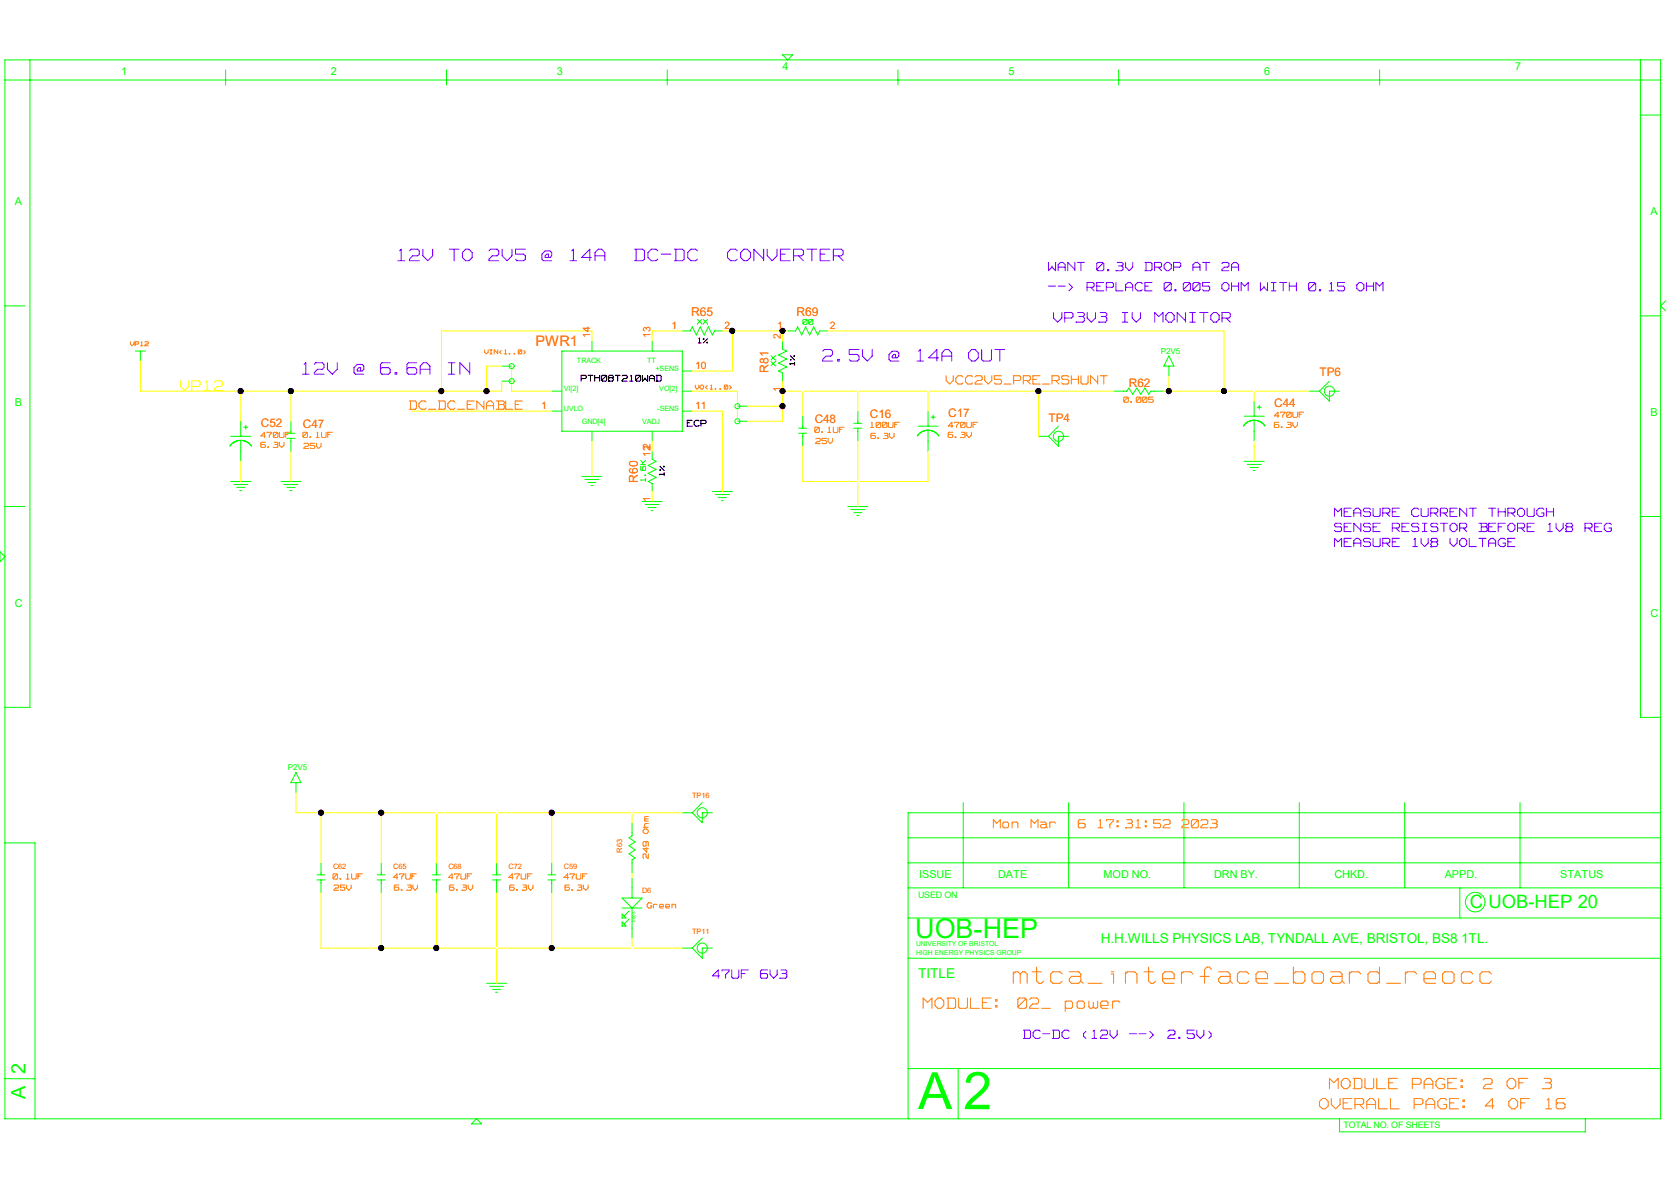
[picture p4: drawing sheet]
<svg xmlns="http://www.w3.org/2000/svg" width="420mm" height="297mm" viewBox="0 0 420 297" stroke-linecap="round" stroke-linejoin="round" font-family="sans-serif">
<defs><g id="words">
<text font-size="13" fill="#0f0" x="241.1" y="277.5">2</text>
<text font-size="12.8" fill="#0f0" x="229.8" y="277.5">A</text>
<text font-size="7.7" fill="#fff" x="253.6" y="246.8">mtca_interface_board_reocc</text>
<text font-size="6.7" fill="#0f0" x="229" y="234.7">UOB-HEP</text>
<g font-size="5.4" fill="#fff">
<text x="99.6" y="65.8">12V TO 2V5 @ 14A</text>
<text x="159" y="65.8">DC-DC</text>
<text x="182.1" y="65.8">CONVERTER</text>
<text x="75.7" y="94.2">12V @ 6.6A IN</text>
<text x="205.9" y="90.9">2.5V @ 14A OUT</text>
</g>
<g font-size="5" fill="#0f0">
<text x="6.4" y="268.6" transform="rotate(-90 6.4 268.6)">2</text>
<text x="6.4" y="274.9" transform="rotate(-90 6.4 274.9)">A</text>
</g>
<g font-size="4.9" fill="#fff">
<text x="231.1" y="252.8">MODULE: 02_ power</text>
<text x="332.7" y="272.9">MODULE PAGE: 2 OF 3</text>
<text x="330.2" y="278">OVERALL PAGE: 4 OF 16</text>
</g>
<g font-size="4.6" fill="#fff">
<text x="263.7" y="81.1">VP3V3 IV MONITOR</text>
<text x="45.2" y="98.2">VP12</text>
</g>
<text font-size="4.6" fill="#0f0" x="367.9" y="227.2">C UOB-HEP 20</text>
<g font-size="3.9" fill="#fff">
<text x="262.4" y="68.1">WANT 0.3V DROP AT 2A</text>
<text x="262.4" y="73.1">--&gt; REPLACE 0.005 OHM WITH 0.15 OHM</text>
<text x="236.8" y="96.4">VCC2V5_PRE_RSHUNT</text>
<text x="102.4" y="102.7">DC_DC_ENABLE</text>
<text x="334" y="129.6">MEASURE CURRENT THROUGH</text>
<text x="334" y="137.1">MEASURE 1V8 VOLTAGE</text>
<text x="334" y="133.4">SENSE RESISTOR BEFORE 1V8 REG</text>
<text x="178.3" y="245.1">47UF 6V3</text>
<text x="256.2" y="260.2">DC-DC (12V --&gt; 2.5V)</text>
</g>
<g font-size="3.8" fill="#fff">
<text x="248.6" y="207.5">Mon Mar</text>
<text x="269.6" y="207.5">6 17:31:52 2023</text>
</g>
<text font-size="3.6" fill="#f00" x="134" y="86.5">PWR1</text>
<g font-size="3.4" fill="#0f0">
<text x="275.5" y="236">H.H.WILLS PHYSICS LAB, TYNDALL AVE, BRISTOL, BS8 1TL.</text>
<text x="229.8" y="244.7">TITLE</text>
</g>
<g font-size="3" fill="#f00">
<text x="173" y="79.1">R65</text>
<text x="199.4" y="79.1">R69</text>
<text x="192.3" y="93.3" transform="rotate(-90 192.3 93.3)">R81</text>
<text x="330.2" y="94.2">TP6</text>
<text x="282.5" y="96.7">R62</text>
<text x="318.9" y="101.7">C44</text>
<text x="65.3" y="106.8">C52</text>
<text x="75.8" y="107">C47</text>
<text x="203.9" y="105.7">C48</text>
<text x="217.7" y="104.5">C16</text>
<text x="237.3" y="104.3">C17</text>
<text x="262.4" y="105.5">TP4</text>
<text x="159.6" y="120.8" transform="rotate(-90 159.6 120.8)">R60</text>
</g>
<text font-size="2.9" fill="#fff" x="162.7" y="214.8" transform="rotate(-90 162.7 214.8)">249 Ohm</text>
<g font-size="2.8" fill="#fff">
<text x="145.5" y="95.6">PTH08T210WAD</text>
<text x="194.7" y="91.5" transform="rotate(-90 194.7 91.5)">XX</text>
<text x="199.3" y="91.4" transform="rotate(-90 199.3 91.4)">1%</text>
<text x="172" y="106.9">ECP</text>
<text x="166.7" y="119" transform="rotate(-90 166.7 119)">1%</text>
<text x="162" y="120.4" transform="rotate(-90 162 120.4)">1.6K</text>
</g>
<g font-size="2.7" fill="#0f0">
<text x="195.9" y="17.4">4</text>
<text x="379.2" y="17.4">7</text>
<text x="30.4" y="18.7">1</text>
<text x="82.8" y="18.7">2</text>
<text x="139.4" y="18.7">3</text>
<text x="252.4" y="18.7">5</text>
<text x="316.4" y="18.7">6</text>
<text x="3.7" y="51.4">A</text>
<text x="413.1" y="53.9">A</text>
<text x="3.7" y="101.6">B</text>
<text x="413.1" y="104.1">B</text>
<text x="3.7" y="151.8">C</text>
<text x="413.1" y="154.3">C</text>
<text x="230" y="219.6">ISSUE</text>
<text x="249.9" y="219.6">DATE</text>
<text x="276.2" y="219.6">MOD NO.</text>
<text x="303.9" y="219.6">DRN BY.</text>
<text x="334" y="219.6">CHKD.</text>
<text x="361.6" y="219.6">APPD.</text>
<text x="390.5" y="219.6">STATUS</text>
</g>
<g font-size="2.6" fill="#f00">
<text x="168.1" y="82.3">1</text>
<text x="181.3" y="82.3">2</text>
<text x="194.5" y="82.3">1</text>
<text x="207.7" y="82.3">2</text>
<text x="147.7" y="84.6" transform="rotate(-90 147.7 84.6)">14</text>
<text x="162.8" y="84.6" transform="rotate(-90 162.8 84.6)">13</text>
<text x="195.5" y="84.8" transform="rotate(-90 195.5 84.8)">2</text>
<text x="174" y="92.3">10</text>
<text x="195.5" y="98" transform="rotate(-90 195.5 98)">1</text>
<text x="135.4" y="102.4">1</text>
<text x="174" y="102.4">11</text>
<text x="162.8" y="114.3" transform="rotate(-90 162.8 114.3)">122</text>
<text x="162.8" y="125.6" transform="rotate(-90 162.8 125.6)">1</text>
</g>
<g font-size="2.5" fill="#fff">
<text x="281.3" y="100.9">0.005</text>
<text x="217.9" y="107.2">100UF</text>
<text x="237.3" y="107.2">470UF</text>
<text x="318.9" y="107.2">6.3V</text>
<text x="318.9" y="104.7">470UF</text>
<text x="65.3" y="112.2">6.3V</text>
<text x="65.3" y="109.7">470UF</text>
<text x="75.8" y="109.7">0.1UF</text>
<text x="76.1" y="112.5">25V</text>
<text x="203.9" y="108.5">0.1UF</text>
<text x="204.2" y="111.3">25V</text>
<text x="218" y="110">6.3V</text>
<text x="237.3" y="109.7">6.3V</text>
<text x="83.4" y="220.2">0.1UF</text>
<text x="98.4" y="220.2">47UF</text>
<text x="112.2" y="220.2">47UF</text>
<text x="127.3" y="220.2">47UF</text>
<text x="141.1" y="220.2">47UF</text>
<text x="83.6" y="223">25V</text>
<text x="98.7" y="223">6.3V</text>
<text x="112.5" y="223">6.3V</text>
<text x="127.5" y="223">6.3V</text>
<text x="141.4" y="223">6.3V</text>
<text x="162" y="227.5">Green</text>
</g>
<g font-size="2.4" fill="#fff">
<text x="174.6" y="81.4">XX</text>
<text x="201" y="81.4">00</text>
<text x="174.8" y="86.1">1%</text>
</g>
<g font-size="2.2" fill="#0f0">
<text x="229.8" y="224.7">USED ON</text>
<text x="336.3" y="282.2">TOTAL NO. OF SHEETS</text>
</g>
<g font-size="2.1" fill="#fff">
<text x="124.4" y="91.2">1</text>
<text x="186.6" y="101.2">1</text>
<text x="186.5" y="105">0</text>
</g>
<g font-size="2" fill="#0f0">
<text x="290.6" y="88.5">P2V5</text>
<text x="72.1" y="192.7">P2V5</text>
</g>
<g font-size="1.9" fill="#fff">
<text x="32.6" y="86.7">VP12</text>
<text x="121.3" y="88.7">VIN&lt;1..0&gt;</text>
<text x="174" y="97.5">VO&lt;1..0&gt;</text>
<text x="232.3" y="100.5" transform="rotate(-90 232.3 100.5)">1</text>
<text x="326.6" y="97.7">1</text>
<text x="60.3" y="103.1" transform="rotate(-90 60.3 103.1)">1</text>
<text x="233.7" y="113.7" transform="rotate(-90 233.7 113.7)">2</text>
<text x="315.3" y="111.2" transform="rotate(-90 315.3 111.2)">2</text>
<text x="61.7" y="116.2" transform="rotate(-90 61.7 116.2)">2</text>
<text x="169.7" y="203.2">1</text>
<text x="159.6" y="235.7" transform="rotate(-90 159.6 235.7)">1</text>
<text x="169.7" y="237.1">1</text>
</g>
<g font-size="1.9" fill="#f00">
<text x="173.3" y="199.7">TP16</text>
<text x="155.7" y="213.4" transform="rotate(-90 155.7 213.4)">R63</text>
<text x="83.4" y="217.5">C62</text>
<text x="98.4" y="217.5">C65</text>
<text x="112.2" y="217.5">C68</text>
<text x="127.3" y="217.5">C72</text>
<text x="141.1" y="217.5">C59</text>
<text x="160.7" y="223.6">D6</text>
<text x="173.3" y="233.6">TP11</text>
</g>
<g font-size="1.8" fill="#0f0">
<text x="144.4" y="90.8">TRACK</text>
<text x="162" y="90.8">TT</text>
<text x="164" y="92.8">+SENS</text>
<text x="141.1" y="97.8">VI[2]</text>
<text x="165" y="97.8">VO[2]</text>
<text x="141.1" y="102.8">UVLO</text>
<text x="145.6" y="106.1">GND[4]</text>
<text x="160.7" y="106.1">VADJ</text>
<text x="164.5" y="102.8">-SENS</text>
</g>
<g font-size="1.7" fill="#0f0">
<text x="229.3" y="236.7">UNIVERSITY OF BRISTOL</text>
<text x="229.3" y="239">HIGH ENERGY PHYSICS GROUP</text>
</g>
<text font-size="1.1" fill="#0f0" x="159.1" y="230.6" transform="rotate(-90 159.1 230.6)">0603</text>
</g></defs>
<g fill="none" stroke="#0f0" stroke-width=".25">
<path d="M1.2 15h414.4v265h-414.4zM7.5 15v162h-6.3M56.5 17.5v3.8M111.8 17.5v3.8M167 17.5v3.8M195.9 13.7h2.5l-1.3 1.3zM224.7 17.5v3.8M280 17.5v3.8M345.3 17.5v3.8M410.6 15v164.5h5M1.2 20h414.4M410.6 28.8h5"/>
<path d="M1.2 76.5h5.1M174.6 79.9l1 1M175.6 79.9l-1 1.1M176 79.9l1 1M177.1 79.9l-1.1 1.1M201.1 79.9l-.1 .2M201.2 79.9h.6M201.8 79.9l.2 .2h-.2M202.6 79.9l-.2 .2M202.6 79.9h.6M203.3 79.9l.1 .2h-.1M410.6 79h5"/>
<path d="M416.9 75.3l-1.3 1.2 1.3 1.3M33.9 87.8h2.5M35.1 87.8v2.5M125.6 95.4h2.5M125.6 91.6h2.5M138.1 97.9h2.5M140.6 87.8h30.2v20.1h-30.2zM148.2 85.3v2.5M163.2 85.3v2.5M170.8 97.9h2.5M170.8 92.8h2.5M170.8 82.8h2l.5-1 1 2 1-2 1 2 1-2 1 2 .5-1h2"/>
<path d="M174.6 81v.2M175.6 81v.2M176 81v.2M177.1 81v.2M193 89l1.1 1.1M193 90.5l1.1 1M194.1 90.1h.1M194.1 91.5h.1M194.2 89l-1.2 1.1M194.2 90.5l-1.2 1M195.9 85.3v2l1 .5-2 1 2 1-2 1 2 1-2 1 1 .5v2.1M197.1 82.8h2l.5-1 1.1 2 .9-2 1 2 1.1-2 1 2 .4-1h2.1"/>
<path d="M201 81l.1 .2M201 80.1v.8M201.2 81.2h.6M201.8 80.1l-.8 .8M202 80.1v.9l-.2 .2M202.4 81l.2 .2M202.4 80.1v.8M202.6 81.2h.6M203.2 80.1l-.8 .8M203.5 80.1v.9l-.2 .2M278.8 97.9h3.2l.5-.8 1 1.5 1-1.5 1 1.5 1.1-1.5 .9 1.5 .5-.7h3.3M292.6 89.1l1.2 2.5h-2.5z"/>
<path d="M292.6 91.6v2.5M327.7 97.9h2.5M330.2 97.9l2.5 2.5v-2.5h2.6M332.7 95.4l-2.5 2.5M57.7 111.3v.1M57.7 109.2h5.1M58.1 111h.1M58.3 110.8l-.8 .8M58.3 110.8h.1M58.5 110.7h.1M58.7 110.6l-.4 .2M58.7 110.6h.1"/>
<path d="M58.8 110.5l1.1-.3 1.1 .1 .7 .2M58.8 110.5l-.1 .1M59.2 110.4h-.1M59.6 110.2v.1M60.2 105.4v3.8M60.2 110.4v5M60.9 110.2v.1M61 106.9h1M61.3 110.4h.1M61.5 110.4h.1M61.5 106.4v1M61.6 110.5h.1"/>
<path d="M61.7 110.5l1.2 1.1M61.8 110.6h.1M62 110.7h.1M62.3 111h.1M62.7 111.3v.1M71.8 108.4h2M71.8 109.7h2M72.8 105.4v3M72.8 109.7v3.2M138.1 102.9h2.5M145.6 119.2h5.1M146.4 120h3.5"/>
<path d="M148.2 107.9v2.5M160.4 117.6l.1 .1M160.4 116.2h1.2M160.4 115.2l.5 .5v.5M160.4 116.7v.8M160.6 117.7h.8M160.9 117.6l.1 .1M160.9 116.9v.6M160.9 115.7h.2M161.1 116.7l-.2 .1M161.1 116.7h.3M161.4 116.7l.2 .1"/>
<path d="M161.4 118.8h.2M161.4 118.9l.2 .1M161.6 117.6l-.2 .1M161.6 116.9v.6M161.6 118.9v.1M161.6 119.7v.7M161.6 115.2l-.5 .5M163.2 107.9v2.5M163.2 112.9v2l1 .5-2 1.1 2 1-2 .9 2 1.1-2 1 1 .5v2M170.8 102.9h2.5M184.6 105.4h2.5M184.6 101.6h2.5"/>
<path d="M199.9 108.4h2M199.9 107.1h2M200.9 104.1v3M200.9 108.4v3.3M213.7 105.9h2M213.7 107.1h2M214.7 102.9v3M214.7 107.1v3.3M229.7 109h.1M229.8 108.8l-.2 .3M229.8 108.8h.1M229.8 106.6h5"/>
<path d="M230.3 108.3h.1M230.5 108.2l-.7 .6M230.5 108.2h.1M230.6 108.1h.1M230.8 108h.1M231 107.9h.1M231.5 107.7l-.1 .1M232.3 102.9v3.7M232.3 107.9v5M233 104.4h1.1M233.1 107.7v.1M233.5 107.9l.4 .2"/>
<path d="M233.6 103.9v1M233.6 107.9l-.7-.2h-1l-1.4 .5M233.8 108h.1M233.9 108.1h.1M234 108.1l.2 .2M234 108.2h.1M234.2 108.3h.1M234.2 108.3l.8 .8M234.4 108.4h.1M234.8 108.8h.1M259.9 109.2h2.5M262.4 109.2l2.5 2.5v-2.5h2.6"/>
<path d="M264.9 106.6l-2.5 2.6M311.3 106.5l-.1 .1M311.3 106.5h.1M311.4 106.3h.1M311.4 104.1h5M311.4 115.4h5M311.8 105.9h.1M312.1 105.7h.1M312.2 116.2h3.5M312.2 105.6l-.9 .9M312.2 105.6h.1M312.3 105.5h.1"/>
<path d="M312.6 105.5l.7-.3h1.2l1.5 .7M312.7 105.4l-.4 .2M312.9 117h2M313 105.3h-.1M313.6 105.2h-.1M313.6 117.7h.6M313.9 100.4v3.7M313.9 105.4v5M314.2 105.2h.1M314.7 101.9h1M314.8 105.3h.1M315.2 105.4v.1"/>
<path d="M315.2 101.4v1M315.3 105.5h.1M315.6 105.6h.1M315.8 105.8h.1M316 105.9h.1M316 105.9l.4 .4M316.4 106.3l.2 .3M316.4 106.3h.1M316.5 106.5h.1M0 138l1.2 1.3-1.2 1.2zM1.2 126.7h5.1M57.7 120.5h5.1"/>
<path d="M58.5 121.2h3.5M59.3 122h2M60 122.7h.5M70.3 120.5h5M71 121.2h3.5M71.8 122h2M72.6 122.7h.5M147.2 120.7h1.9M147.9 121.5h.5M160.7 125.5h5M161.5 126.2h3.5M161.5 120.1h-1.1l.1 .2"/>
<path d="M162.2 127h2M163 127.8h.5M178.3 123h5M179 123.7h3.6M179.8 124.5h2M180.6 125.3h.5M212.2 126.7h5M212.9 127.5h3.6M213.7 128.3h2M214.5 129h.5M410.6 129.2h5M74.1 193.3l1.2 2.5h-2.5z"/>
<path d="M74.1 195.8v2.5M1.2 210.9h7.6v69.1M79.3 218.9h2.1M80.3 215.9v3M94.4 218.9h2M95.4 215.9v3M108.2 218.9h2M109.2 215.9v3M123.3 218.9h2M124.3 215.9v3M137.1 218.9h2M138.1 215.9v3"/>
<path d="M158.2 205.9v3.2l-.8 .5 1.6 1.1-1.6 .9 1.6 1-1.6 1.1 1.6 1-.8 .4v3.3M158.2 219.7v5M170.8 203.4h2.5M173.3 203.4l2.5 2.5v-2.5h2.5M175.8 200.8l-2.5 2.6M227.3 215.9h188.3M227.3 209.6h188.3M241.1 200.8v21.4M267.5 200.8v21.4M296.3 200.8v21.4M325.2 200.8v21.4M351.6 200.8v21.4"/>
<path d="M380.4 200.8v21.4M415.6 203.4h-188.3v76.6M79.3 220.2h2.1M80.3 220.2v3.2M94.4 220.2h2M95.4 220.2v3.2M108.2 220.2h2M109.2 220.2v3.2M123.3 220.2h2M124.3 220.2v3.2M137.1 220.2h2M138.1 220.2v3.2"/>
<path d="M155.7 228.7l1 1h-1zM155.7 227.2h5M155.7 230.7l1 1h-1zM155.7 224.7h5l-2.5 2.5zM157.4 230l-1.2 1.2M157.4 228l-1.2 1.2M158.2 227.2v7.5M170.8 237.2h2.5M173.3 237.2l2.5 2.6v-2.6h2.5M175.8 234.7l-2.5 2.5M227.3 239.8h188.3M227.3 229.7h188.3"/>
<path d="M227.3 222.2h188.3M365.4 222.2v7.5M121.8 246h5M122.6 246.8h3.5M123.3 247.6h2M124 248.3h.5M1.2 269.9h7.6M119.3 280l1.2 1.2h-2.5zM227.3 267.4h188.3M239.8 267.4v12.6M335.3 280v3.2h61.5v-3.2"/>
<circle cx="128.1" cy="91.6" r=".64"/>
<circle cx="128.1" cy="95.4" r=".64"/>
<circle cx="332.7" cy="97.9" r="1.27"/>
<circle cx="184.6" cy="101.6" r=".64"/>
<circle cx="184.6" cy="105.4" r=".64"/>
<circle cx="264.9" cy="109.2" r="1.27"/>
<circle cx="175.8" cy="203.4" r="1.27"/>
<circle cx="175.8" cy="237.2" r="1.27"/>
<circle cx="369.2" cy="225.7" r="2.46"/>
</g>
<g fill="none" stroke="#000" stroke-width=".25">
<path d="M145.5 94.7h1M146.5 93.9h-1v1.5M146.5 93.9l.2 .2M146.7 94.5l-.2 .2M146.7 94.1v.4M147.2 93.9h1.2M147.8 93.9v1.5M148.8 93.9v1.5M148.9 94.5h1.2M150.1 93.9v1.5M150.6 95.2l.2 .2M150.6 94.1v1"/>
<path d="M150.8 93.9l-.2 .2M150.8 93.9h.8l.2 .2M151.6 94.1l-1 1M151.6 94.1h.2M151.8 95.2l-.2 .2h-.8M151.8 94.1v1M152.3 95.4h.1M152.5 93.9l-.2 .4 .2 .2-.2 .5 .2 .4M152.5 93.9h.8l.2 .4-.2 .2M152.5 94.5h.8M153.3 94.5l.2 .5-.2 .4h-.8M154 93.9h1.2"/>
<path d="M154.6 93.9v1.5M155.7 94.1l.3-.2h.7l.3 .2M155.7 95.2v.2M155.7 95.4h1.3M156.1 94.7l-.4 .5M157 94.1v.4M157 94.5l-.2 .2h-.6M157.6 95.4h.9M157.8 94.1l.2-.2v1.4M159.1 94.1v1M159.1 95.2l.2 .2M159.3 93.9l-.2 .2"/>
<path d="M159.3 93.9h.8l.3 .2M160.1 94.1l-1 1M160.1 94.1h.2M160.4 95.2l-.3 .2h-.8M160.4 94.1v1M160.8 93.9v1.5l.6-.6M161.5 94.5v.2M162.1 93.9v1.4l-.6-.6M162.5 94.4v1M162.6 94.7h1.1M162.9 93.9l-.4 .4M163 93.9h.3"/>
<path d="M163.4 93.9l.4 .4M163.8 94.4v1M164.2 93.9h1.1l.2 .2M164.4 93.9v1.4M165.5 95.2l-.2 .2h-1.1M165.5 94.1v1M174.8 85.8h.7M174.9 84.8l.2-.2v1.2M176 84.8h.1M176 84.8v.1M176.1 84.9h.1M176.2 84.8v.1"/>
<path d="M177 85.8h.1M177 85.6l-.1 .2M177.1 84.8l-1.1 1M177.1 85.6v.2M197.8 89.9h.2M197.8 90v.1M197.8 89l1.1 1.1M197.9 90.1h.1M198 90h.1M198.7 89l.2 .2zM198.8 91h-1.1l.1 .2M198.9 90.6v.8"/>
<path d="M165 118.7l.2 .1M165.1 118.7h1.1M165.2 117.7l.2-.1-.2 .1M165.2 116.7l1 1M166.1 116.8l.1-.1-.1 .1M166.2 118.3v.7M172 105.8h.6M173.3 105.2h-1.3v1.4h1.3M173.7 105.6v.6l.5 .4M174.2 105.2l-.5 .4M174.2 105.2h.6l.2 .2M175 106.4l-.2 .2h-.6"/>
<path d="M175.5 106h.9M176.4 105.2h-1v1.4M176.5 105.2l.2 .2M176.7 105.8l-.2 .2M176.7 105.4v.3"/>
</g>
<g fill="none" stroke="#ff8000" stroke-width=".25">
<path d="M32.6 86.1l.4 .4M32.6 85.5v.6M33.5 85.5v.6M33.5 86.1l-.4 .4M33.9 86.1h.6M34.5 85.5h-.7v1M34.5 85.5l.2 .2-.2 .4M35.2 86.5h.6M35.3 85.6l.2-.1v1M36.2 86.4v.1M36.3 86.5h.8M36.4 85.5l-.2 .1"/>
<path d="M36.4 85.5h.5M36.5 86.1l-.3 .3M36.6 86.1h.3M37 85.5l.1 .1-.1 .5M121.3 88.1l.4 .4M121.3 87.5v.6M122.2 87.5v.6M122.2 88.1l-.5 .5M122.6 88.6h.6M122.6 87.5h.6M122.9 87.6v.9M123.7 87.5l.8 .9"/>
<path d="M123.7 87.6v1M124.6 87.5v1.1M125 88.1l.5 .5M125.5 87.7l-.4 .4M126.2 88.6h.6M126.5 87.5l-.1 .2M126.5 87.6v.9M127.4 88.4h.2M127.4 88.5v.1M127.5 88.6h.1M127.6 88.4v.2M128.7 88.4h.1"/>
<path d="M128.7 88.5v.1M128.7 88.6h.1M128.8 88.4v.2M129.7 87.7l.1 .9M129.8 87.5l-.1 .2M129.9 87.5l.7 .2M130.4 87.7l-.6 .7M130.4 87.7h.2M130.6 87.7v.7l-.7 .2M131.1 87.7l.4 .4M131.5 88.2l-.4 .4M174 96.4v.5l.4 .4"/>
<path d="M174.9 96.4v.5l-.4 .5M175.5 96.4l-.3 .3v.3l.3 .4M175.6 97.4h.2M175.6 96.4h.2M175.8 96.4l.3 .3v.3l-.3 .4M176.6 96.9l.4 .5M177 96.5l-.4 .4M177.8 97.4h.6M177.9 96.5l.2-.1v.9M179 97.2h.1M179 97.3v.1M179 97.4h.1"/>
<path d="M179.2 97.2v.2M180.2 97.2h.1M180.2 97.3v.1M180.2 97.4h.1M180.3 97.2v.2M181.3 97.2l.1 .2M181.3 96.5v.7M181.4 96.4l-.1 .1M181.4 96.4l.8 .1M181.9 96.5l-.6 .7M182 96.5h.1M182.2 97.2l-.8 .2"/>
<path d="M182.2 96.5v.7M182.6 96.5l.4 .4M183 97l-.4 .4M236.8 95.2l.9 .9M236.8 94v1.2M238.6 94v1.2M238.6 95.2l-.9 .9M239.2 94.7v.8l.7 .6h.8M240.7 94h-.8l-.7 .6M240.7 94l.3 .3M241 95.8l-.3 .3M241.6 94.7v.8l.6 .6"/>
<path d="M242.2 94l-.6 .6M242.3 94h.8l.3 .3M243.4 95.8l-.3 .3h-.8M244.1 95.8v.3M244.1 96.1h1.7M244.3 94l-.2 .3M244.4 94h1.1M245.5 95.2h-.8l-.6 .6M245.5 94l.3 .3M245.8 94.4v.5M245.8 94.9l-.3 .3M246.5 95.2l.8 .9"/>
<path d="M246.5 94v1.2M248.2 94v1.2M248.2 95.2l-.8 .9M248.9 95.8l.3 .3M248.9 94v.9M248.9 94h1.8M248.9 94.9h1.4M249.2 96.1h1.1M250.4 94.9l.3 .3v.6M250.7 95.8l-.3 .3M251.3 96.1h1.8M255.5 94.3l-.4-.3h-1.4v2.1"/>
<path d="M255.5 94.9l-.4 .3h-1.4M255.5 94.4v.5M256.2 95.2h1.4M257 95.2l.9 .9M257.6 94h-1.5v2.1M257.6 94l.3 .3M257.9 94.9l-.3 .3M257.9 94.4v.5M258.6 94.9h.8M260.3 94h-1.8v2.1h1.8M260.9 96.1h1.8M263.4 95.2h1.4"/>
<path d="M264.2 95.2l.9 .9M264.8 94h-1.5v2.1M264.8 94l.3 .3M265.1 94.9l-.3 .3M265.1 94.4v.5M265.7 94.6l.3 .3M265.7 95.8l.3 .3M266 94l-.3 .6M266.1 94h1.1l.3 .3M266.1 94.9h1.1l.3 .3v.6M267.5 95.8l-.3 .3h-1.1M268.1 94v2.1"/>
<path d="M268.2 94.9h1.7M269.9 94v2.1M270.6 95.8l.3 .3h1.1l.3-.3M270.6 94v1.8M272.3 94v1.8M274.7 95.8l-1.7-1.8v2.1M274.7 94v2.1M275.4 94h1.8M276.3 94.1v2M282.2 99.4h-.8l-.1 .1v1M282.2 99.6l-.9 .9M282.2 99.5h.2"/>
<path d="M282.2 99.4l.2 .1M282.4 99.6v.9M285.3 99.4h-.7l-.2 .1v1M285.3 99.6l-.9 .9M285.3 99.5h.2M285.3 99.4l.2 .1M285.5 99.6v.9M286.1 99.4l-.2 .1v1M286.1 99.4h.8l.2 .1v1M287 99.5l-1 1M287.5 99.4v.5M287.5 99.9h.9l.2 .2"/>
<path d="M287.5 99.4h1.1M65.3 111.8l.1 .2M65.3 109.1l.9-.9v1.3M65.3 110.9v.9M65.3 109.1h1.1M65.4 111.2l-.1 .2M65.4 110.7l-.1 .1M65.5 112h.7M65.5 111.2h.7M65.5 110.7h.9M66.2 111.2l.2 .6M66.4 111.8l-.2 .2"/>
<path d="M66.8 108.2v.1M66.9 108.2h1M67 112v-.2h.2l-.1 .2M67.9 108.4l-.5 .6v.5M68 108.2v.1M68.4 112h.1M68.4 109.3l.2 .2M68.4 108.4v.9M68.6 108.2l-.2 .1M68.6 108.2h.7l.3 .1M68.6 110.7h.7l.3 .1M69.3 108.4l-.8 .9"/>
<path d="M69.3 108.3h.2M69.4 111.3l.2 .5M69.6 109.3l-.3 .2h-.7M69.6 108.4v.9M69.6 110.9v.1M69.6 111.8l-.3 .2h-.7M69.6 111l-.8 .2M69.9 109.3l.2 .2M69.9 108.2v1.1M69.9 110.7v.7M69.9 111.4l.6 .6 .6-.6M70.1 109.5h.7"/>
<path d="M71.1 109.3l-.2 .2M71.1 108.2v1.1M71.1 110.7v.7M71.5 108.7h.6M72.6 108.2h-1.1v1.3M75.8 109.3l.2 .2M75.8 108.4l.1 .9 .8-.9M76 108.2l-.2 .1M76 109.5h.7M76 108.2h.7M76.2 110.9l-.1 .2M76.3 110.9h.7"/>
<path d="M76.5 111.7l-.4 .5h1.1M76.5 111.7h.5M76.8 108.3h.1M76.8 108.2l.2 .1M77 109.3l-.2 .2M77 108.4v.9M77 110.9l.2 .2M77.2 111.1l-.2 .6M77.6 109.3h.1M77.6 109.3v.2M77.6 109.5h.1M77.6 112.1l.2 .1"/>
<path d="M77.8 109.3v.2M77.9 112.2h.6M78.6 111.5l.2 .5M78.8 112.1l-.2 .1M78.8 110.9h-1.2l.1 .6h.8M79.1 109.5h.8M79.2 111.7l.5 .5M79.2 110.9v.7M79.3 108.3l.2-.1v1.2M80.3 110.9v.7M80.3 111.7l-.5 .5M80.5 109.3l.1 .2h.8"/>
<path d="M80.5 108.2v1.1M81.6 109.3l-.2 .2M81.6 108.2v1.1M82.1 108.7h.5M83.2 108.2h-1.2v1.3M102.4 100.3h1.5M102.4 102.4h1.5M102.7 100.4v2M103.9 100.3l.3 .3M104.2 100.7v1.4M104.2 102.1l-.3 .3M104.9 101v.8"/>
<path d="M104.9 101.8l.6 .6M105.5 100.3l-.6 .6M105.5 100.3h.8l.3 .3M106.6 102.1l-.3 .3h-.8M107.3 102.4h1.8M109.7 100.3h1.4M109.7 102.4h1.4M110 100.4v2M111.2 100.3l.3 .3M111.5 100.7v1.4M111.5 102.1l-.3 .3M112.1 101v.8"/>
<path d="M112.1 101.8l.6 .6M112.7 100.3l-.6 .6M112.7 100.3h.8M112.7 102.4h.8M113.6 100.3l.3 .3M113.9 102.1l-.3 .3M114.5 102.4h1.8M116.9 100.3h1.8M116.9 100.4l.1 2h1.7M117 101.2h.8M119.3 100.3l1.8 1.8M119.3 100.4v2"/>
<path d="M121.1 100.3v2.1M121.8 101v1.4M121.8 101.5h1.7M122.3 100.3l-.5 .6M122.4 100.3h.5M122.9 100.3l.6 .6M123.5 101v1.4M124.2 100.3h1.7M124.2 102.4h1.7M124.8 100.4v2M124.8 101.2h1.1M125.9 100.3l.3 .3"/>
<path d="M125.9 101.2l.3 .3M126.2 100.7v.2M126.2 101.6v.5M126.2 100.9l-.2 .3M126.2 102.1l-.3 .3M126.6 100.3v2.1M126.6 102.4h1.8M128.9 100.3h1.8M128.9 100.4v2h1.8M129 101.2h.8M203.9 108l.2 .2h.7M203.9 107.1v.9"/>
<path d="M204.2 110.9v.1M204.2 111h1.1M204.6 110.4l-.4 .4M204.6 110.4h.5M204.8 106.9h-.7l-.2 .2M204.8 107.1l-.8 .9M204.9 106.9l.1 .2h-.1M205.1 108l-.2 .2M205.1 109.7h-.8l-.1 .2M205.1 107.1v.9M205.1 109.7l.2 .2v.3M205.3 110.2l-.2 .2"/>
<path d="M205.7 110.8l.2 .2h.7M205.7 109.7v.5M205.8 110.2h.8M205.8 109.7h1.1M205.8 108h-.1l.1 .2M205.9 108v.2M206.7 110.2l.2 .2M206.9 110.5v.3l-.2 .2M207.2 108.2h.7M207.3 110.4l.5 .6M207.3 109.7v.7M207.6 106.9l-.2 .2"/>
<path d="M207.6 106.9v1.3M208.4 109.7v.7M208.4 110.4l-.6 .6M208.6 108l.1 .2M208.6 106.9v1.1M209.7 108l-.2 .2h-.7M209.7 106.9v1.1M210.1 106.9h1.2M210.1 106.9v1.3M210.2 107.4h.5M217.9 107h.8M218 109.6l.1 .1"/>
<path d="M218 108.6v.9M218.1 105.8l.2-.1v1.2M218.1 109l-.1 .1M218.1 108.4l-.1 .2M218.2 109h.7l.2 .5M218.2 108.4h.9M219.1 109.6l-.9 .1M219.3 106.8l.2 .2M219.3 105.9v.9l.9-.9M219.5 105.7l-.2 .1M219.5 105.7h.7l.2 .1M219.7 109.6h.2"/>
<path d="M219.7 109.6v.1M219.8 109.7h.1M219.9 109.6v.1M220.2 105.8h.2M220.4 106.8l-.2 .2h-.7M220.4 105.9v.9M220.9 106.8l.1 .2M220.9 105.9v.9l.8-.9M221 105.7l-.1 .1M221.1 105.7h.7l.2 .1M221.1 109.7h.1M221.3 108.4h.7l.2 .2"/>
<path d="M221.8 105.8h.2M222 106.8l-.2 .2h-.7M222 105.9v.9M222.1 109l.1 .5M222.2 108.6v.2M222.2 109.6l-.2 .1h-.7M222.2 108.8l-.7 .2M222.4 106.8l.1 .2h.8M222.4 105.7v1.1M222.6 109.2l.5 .5M222.6 108.4v.7M223.5 106.8l-.2 .2"/>
<path d="M223.5 105.7v1.1M223.8 108.4v.7M223.8 109.2l-.6 .5M224 106.2h.5M225.1 105.7h-1.2v1.3M237.3 109.3l.2 .2M237.3 108.4v.9M237.5 108.7l-.1 .2M237.5 108.2l-.2 .1M237.5 109.5h.7M237.5 108.2h1M237.5 108.7h.7"/>
<path d="M238.3 108.7l.2 .6M238.5 109.3l-.2 .2M238.5 106.6h-1.2l1-.9v1.3M239.1 109.3h.1M239.1 109.3v.2M239.1 109.5h.1M239.3 109.3v.2M239.4 106.5v.5M240 105.7h-1.1v.1M240 105.9l-.6 .5M240 105.7v.1M240.4 109.5h.1"/>
<path d="M240.4 106.8l.2 .2h.7M240.4 105.9v.9M240.6 109.5h.7M240.6 108.2h.7M240.8 108.7h.5M241.3 105.7h-.7l-.2 .1M241.3 105.9l-.8 .9M241.3 105.7l.2 .1h-.2M241.3 108.2l.3 .1M241.4 108.8l.2 .5M241.6 106.8l-.3 .2M241.6 105.9v.9"/>
<path d="M241.6 108.4v.1M241.6 109.3l-.3 .2M241.6 108.5l-.3 .2M242 106.8l.1 .2M242 105.7v1.1M242 108.2v.7M242 108.9l.5 .5M242.2 107h.7M243.1 106.8l-.2 .2M243.1 105.7v1.1M243.1 108.2v.7M243.1 108.9l-.6 .6"/>
<path d="M243.6 106.2h.5M244.7 105.7h-1.2v1.3M281.3 100.5l.2 .2h.7M282.4 100.5l-.2 .2M283 100.5h.2M283 100.5l.2 .2M283.2 100.5v.2M284.4 100.5l.2 .2h.7M285.5 100.5l-.2 .2M285.9 100.5l.2 .2M287.1 100.5l-.2 .2h-.8M287.5 100.5l.2 .2"/>
<path d="M288.6 100.5l-.2 .2h-.7M288.6 100.2v.3M318.9 106.8l.3 .2h.6M318.9 105.9v.9M319 104.1h1.1M319.8 106.2h-.7l-.1 .2M319.9 106.2l.2 .2M319.9 103.2v1.2M319.9 103.1l-1 1M320.1 106.5v.3M320.1 106.8l-.2 .2M320.1 105.7h-1l-.2 .1"/>
<path d="M320.5 103.1v.2M320.5 103.1h1.1l-.5 .8M320.7 106.8h.2l-.2 .2M320.7 106.8v.2M321.1 103.9v.5M322 107h.1M322.2 103.1l-.2 .2v1l.2 .1M322.2 103.1h.8l.2 .2v1l-.2 .1h-.8M322.2 105.7h.8l.2 .1M323 106.3l.2 .1M323.1 103.3l-1 .9M323.2 105.9v.1"/>
<path d="M323.2 106.5v.3M323.2 106.8l-.2 .2h-.8M323.2 106l-.8 .2M323.6 103.1v1.2l.2 .1M323.6 105.7v.7M323.6 106.4l.5 .5M324.7 103.1v1.2l-.2 .1h-.7M324.7 105.7v.7M324.7 106.4l-.6 .6M325.2 103.1h1.1M325.2 103.2v1.2M325.2 103.7h.5"/>
<path d="M83.4 219.8l.2 .2h.6M83.4 218.9v.9M84.2 218.7h-.7l-.1 .1M84.2 218.9l-.8 .9M84.3 218.7l.2 .1h-.2M84.5 219.8l-.2 .2M84.5 218.9v.9M85.1 220v-.2h.2l-.2 .2M86.7 220h.7M87 218.7l-.1 .1M87 218.7v1.2M88 219.8l.2 .2"/>
<path d="M88 218.7v1.1M89.2 219.8l-.3 .2h-.7M89.2 218.7v1.1M89.6 218.7h1.1M89.6 218.7v1.3M89.6 219.2h.5M98.5 219.6h1.1M99.4 218.7v1.3M99.4 218.7l-1 .9M100 218.7v.1M100 218.7h1.1v.1M101.1 218.9l-.6 .6v.5"/>
<path d="M101.6 219.8l.2 .2h.6M101.6 218.7v1.1M102.7 219.8l-.2 .2M102.7 218.7v1.1M103.1 218.7h1.1M103.1 218.7v1.3M103.1 219.2h.5M113.2 218.7v1.3M113.2 218.7l-1 .9h1.2M114.9 218.7h-1.1v.1M114.9 218.9l-.6 .6v.5M114.9 218.7v.1"/>
<path d="M115.4 219.8l.1 .2M115.4 218.7v1.1M116.5 219.8l-.2 .2h-.7M116.5 218.7v1.1M116.9 218.7v1.3M116.9 218.7h1.2M117 219.2h.5M127.3 219.6h1.1M128.2 218.7v1.3M128.2 218.7l-.9 .9M128.9 218.7v.1M128.9 218.7h1.1"/>
<path d="M130 218.9l-.6 .6v.5M130 218.7v.1M130.4 219.8l.2 .2M130.4 218.7v1.1M131.6 219.8l-1 .2M131.6 218.7v1.1M132 218.7h1.1M132 218.7v1.3M132 219.2h.5M142.1 218.7l-.9 .9h1.1M142.1 218.7v1.3M142.7 218.7v.1"/>
<path d="M142.7 218.7h1.1v.1M143.8 218.9l-.6 .6v.5M144.2 219.8l.2 .2h.7M144.2 218.7v1.1M145.4 219.8l-.2 .2M145.4 218.7v1.1M145.8 218.7h1.1M145.8 218.7v1.3M145.8 219.2h.5M161 207.9v.3l.3 .4M161 213.9v.7M161 211.5l.1 .2"/>
<path d="M161 214.6l.1 .2M161 207h1.3M161 212.3l.9 .9M161 212.3h1.3M161.1 210.6l-.1 .9M161.1 213.7l-.1 .2M161.2 210.6h.9l.2 .2v.9M161.2 211.7h.3M161.2 213.7h.3M161.3 204.5v.1M161.3 205.1v.1M161.3 206.3v.5"/>
<path d="M161.3 204.7l.2 .2M161.3 205.3l.2 .1M161.3 206.8l.2 .2M161.3 205.4h1M161.3 207.4l-.3 .4M161.4 207.4h.4M161.4 208.6h.4M161.5 204.3l-.1 .2M161.5 204.9l-.1 .1M161.5 206.1l-.2 .1M161.5 213.7l.2 .2M161.5 210.6l.2 .2v.7"/>
<path d="M161.5 204.9h.8M161.5 204.3h.8M161.5 206.1h.8M161.7 211.5l-.2 .2M161.7 213.9v.5M161.7 214.4l.4 .4M161.9 207.4l.4 .4M161.9 212.1v1.1M162.1 214.8h.2M162.3 207.9v.3l-.4 .4M162.3 213.7v1.1M248.6 205.1l.8 .9"/>
<path d="M248.6 205.1v2M250.4 205.1v2M250.4 205.1l-.9 .9M251 206v.9l.2 .2M251.2 205.7l-.2 .3M251.3 205.7h.8M251.3 207.1h.8M252.1 205.7l.3 .3M252.4 206v.8l-.3 .3M253.3 205.7v1.4M254.4 205.7h-.8l-.2 .3M254.5 205.7l.3 .3"/>
<path d="M254.8 206v1.1M258.1 205.1l.8 .9M258.1 205.1v2M259.8 205.1v2M259.8 205.1l-.9 .9M260.4 205.7h1.1l.4 .3M260.7 206.3l-.3 .3 .3 .5M260.7 206.3h1.1M261.9 206v.9l-.4 .2h-.8M261.9 206.9l.3 .2M262.8 205.7v1.4M263 205.7l-.2 .3"/>
<path d="M263.1 205.7h.8M263.9 205.7l.3 .3M270.1 206l-.2 .2M270.1 205.1l-.2 .3v1.5l.2 .2M270.2 207.1h1.1M270.2 206h1.1M270.2 205.1h1.4M271.3 206l.3 .3v.5l-.3 .3M274.8 207.1h1.2M275.4 205.1v2M275.4 205.1l-.3 .3M276.9 205.1v.3"/>
<path d="M277 205.1h1.6M278.6 205.4l-.8 .9v.8M278.7 205.1v.3M279.6 205.7h.2M279.6 206.9h.2M279.8 205.4h-.2v.3M279.8 206.6h-.2v.3M279.9 205.4v.3M279.9 206.6v.3M281.7 207.1h.1M282 207.1h1.1M282 205.1h1.1"/>
<path d="M282.2 206h.9M283.1 205.1l.3 .3-.3 .6M283.2 206l.2 .3v.5l-.3 .3M284.3 207.1h1.2M284.9 205.1v2M284.9 205.1l-.3 .3M286.7 205.7h.2M286.7 206.9h.2M286.9 205.4h-.3v.3M286.9 206.6h-.3v.3M286.9 205.4v.3M286.9 206.6v.3"/>
<path d="M288.8 206.9l.3 .2h1.1M290.2 206l.3 .3v.6l-.3 .2M290.5 205.1h-1.7v.9h1.4M291.1 206.9v.2h1.8M291.7 206.3l-.6 .6M291.7 206.3h.8M292.5 205.1h-1.1l-.3 .3M292.6 205.1l.3 .3v.6M292.9 206l-.3 .3M295.8 206.9v.2h1.8M296.4 206.3l-.6 .6M296.4 206.3h.8"/>
<path d="M297.2 205.1h-1.1l-.3 .3M297.3 205.1l.3 .3v.6M297.6 206l-.3 .3M298.2 206.9l.3 .2h1.1M299.6 205.1h-1.1l-.3 .3v1.4M299.6 205.4l-1.4 1.4M299.6 205.4h.3M299.6 205.1l.3 .3M299.9 205.4v1.5l-.3 .2M300.6 206.9v.2M300.6 205.4l.3-.3h1.1l.3 .3v.6M300.6 207.1h1.7"/>
<path d="M301.1 206.3l-.5 .6M302.3 206l-.3 .3h-.8M302.9 207.1h.1M303.2 207.1h1.1M303.2 205.1h1.1M303.4 206h.9M304.3 205.1l.3 .3-.3 .6M304.4 206l.2 .3v.5l-.3 .3M83.6 222.6v.2M83.7 222.8h1.1M83.8 221.4l-.2 .2M83.8 221.4h.7"/>
<path d="M84 222.2l-.4 .4M84 222.2h.5M84.5 221.4l.3 .2v.4M84.8 222l-.3 .2M85.2 222.6l.1 .2M85.2 221.4v.6M85.2 222h.9M85.2 221.4h1.1M85.4 222.8h.7M86.1 222l.2 .2M86.3 222.2v.4l-.2 .2M86.7 221.4v.8l.5 .5"/>
<path d="M87.9 221.4v.8l-.6 .6M99.6 222h-.8l-.1 .2M99.6 222l.2 .2M99.8 221.4h-1l-.1 .3v.9l.2 .2h.7M99.8 222.2l-.2 .6M100.4 222.6h.2M100.4 222.6l.2 .2M100.6 222.6v.2M101.8 222.8h.1M102 222.8h.7M102 221.4h.7M102.2 222h.5"/>
<path d="M102.7 221.4l.3 .4M102.8 222l.2 .2M103 222.2l-.3 .6M103 221.8l-.3 .2M103.3 221.4v.8l.5 .5M104.5 221.4v.8l-.6 .6M112.6 222l-.1 .2M112.6 221.4l-.1 .3v.9l.1 .2M112.7 222h.7l.2 .2M112.7 221.4h.9M113.6 222.2v.4l-.2 .2h-.7M114.2 222.6h.2"/>
<path d="M114.2 222.6v.2M114.3 222.8h.1M114.4 222.6v.2M115.6 222.8h.1M115.8 222.8h.7M115.8 221.4h.7M116 222h.5M116.5 221.4l.3 .4M116.8 221.8l-.2 .2 .2 .2M116.8 222.2l-.3 .6M117.2 221.4v.8l.5 .5M118.3 221.4v.8l-.6 .6"/>
<path d="M127.7 222l-.1 .2M127.7 221.4l-.1 .3v.9l.1 .2M127.8 222h.7l.2 .2M127.8 221.4h.9M128.7 222.2v.4l-.3 .2h-.6M129.3 222.6h.2M129.3 222.6v.2M129.3 222.8h.2M129.5 222.6v.2M130.7 222.8h.1M130.9 221.4h.7l.2 .4M131.7 222l.1 .2"/>
<path d="M131.8 222.2v.4l-.2 .2h-.7M131.8 221.8l-.7 .2M132.2 221.4v.8l.6 .5M133.4 221.4v.8l-.6 .6M141.6 222l-.2 .2M141.6 221.4l-.2 .3v.9l.2 .2M141.6 222.8h.7M141.6 222h.7M141.6 221.4h.9M142.3 222l.2 .2M142.5 222.2l-.2 .6M143.1 222.6h.2"/>
<path d="M143.1 222.6l.2 .2M143.3 222.6v.2M144.5 222.8h.1M144.7 222.8h.7M144.7 221.4h.7M144.9 222h.5M145.4 221.4l.2 .4M145.5 222l.1 .2M145.6 222.2l-.2 .6M145.6 221.8l-.2 .2M146 221.4v.8l.6 .5M147.2 221.4v.8l-.6 .6"/>
<path d="M162 226.3v.5M162.7 226.7h.4M163.1 226.1l-.7-.2-.4 .4M163.1 226.7v.3l-.2 .2h-.5l-.4-.4M163.5 226.3v.9M163.7 226.3l-.1 .1M163.7 226.3h.6M164.3 226.3l.2 .1M165.1 226.5v.5l.2 .2M165.3 226.3l-.2 .1M165.3 226.3h.5M165.3 227.2h.7"/>
<path d="M165.9 226.3l.1 .1M166 226.5v.3h-.9M166.6 226.5v.5l.2 .2h.8M166.7 226.8h.8M167.3 226.3h-.5l-.2 .1M167.4 226.3l.2 .1M167.6 226.5v.3M168.2 226.3v.9M168.9 226.3l-.7 .1M169 226.3l.1 .1M169.1 226.5v.7M231.1 249.7l1 1.1"/>
<path d="M231.1 249.8v2.5M233.3 249.8v2.5M233.3 249.7l-1.1 1.1M234 251.6l.7 .7M234 250.5v1M234.7 249.7l-.7 .8M234.8 252.3h.7M234.8 249.7h.7M235.5 249.7l.7 .8M236.2 250.5v1M236.2 251.6l-.7 .7M237 249.7h1.8l.4 .4"/>
<path d="M237.3 249.8v2.5M239.2 252l-.4 .3h-1.8M239.2 250.1v1.8M239.9 252l.4 .3M239.9 249.7v2.2M240.3 252.3h1.4M242.1 249.7v2.2M242.1 252l-.3 .3M242.9 249.7v2.6M243 252.3h2.1M245.9 249.8v2.5M245.9 249.7h2.2"/>
<path d="M245.9 252.3h2.2M245.9 250.8h1.1M249.2 250.1h.3l.1 .4h-.4M249.2 250.1v.4M249.2 252v-.4h.3l.1 .4h-.4M253.6 243.2v2.8M254.2 243.2l-.5 .5M254.2 243.2h.6M254.8 252l.3 .3M254.8 250.1v1.8M254.8 243.2l.6 .5M255.1 249.7l-.3 .4"/>
<path d="M255.1 252.3h1.4M255.1 249.7h1.4M255.4 243.8v2.2M255.9 243.2l-.5 .5M256 243.2h.5M256.5 250.1l-1.7 1.8M256.5 243.2l.6 .5M256.6 250.1h.3M256.6 249.7l.4 .4M257 252l-.4 .3M257 250.1v1.8M257.1 243.8v2.2"/>
<path d="M258.1 249.7l-.4 .4M258.1 249.7h1.4M258.3 243.2h2.3M258.4 251.2l-.7 .8 .1 .3h2.1M258.5 251.2h1M259.5 242v3.5l.6 .5M259.5 249.7l.4 .4M259.9 250.1v.7M259.9 250.8l-.4 .4M260.1 246h.5M260.7 252.3h2.2M261.2 245.5l-.5 .5"/>
<path d="M263 243.8v1.6l.5 .6M263.5 243.2l-.5 .5M263.6 243.2h1.7M263.6 246h1.7M265.3 243.2l.6 .5M265.9 245.5l-.6 .5M266.6 250.5v2.6M266.7 252l.3 .3M267 250.5l-.3 .3M267 252.3h1.1M267 250.5h1.1M267.6 243.2h2.3l.6 .5"/>
<path d="M268.1 250.5l.3 .3v1.1M268.2 244.3l-.6 .6v.5l.6 .6M268.2 244.3h2.3M268.4 252l-.3 .3M269.6 252l.4 .3h1M270.5 243.8v1.7l-.6 .5h-1.7M270.6 245.5l.5 .5M271 250.5h-1l-.4 .3v1.1M271.1 250.5l.3 .3v1.1M271.4 252l-.3 .3M272.3 246h3.5M272.5 252l.4 .3"/>
<path d="M272.5 250.5v1.4M272.9 252.3h.4M273.6 250.8v1.1M273.6 252l-.3 .3M273.7 252l.3 .3M274.7 252l-.3 .3h-.3M274.7 250.5v1.4M275.5 252l.3 .3M275.5 251.6h1.8M275.8 250.5l-.3 .4v1M275.9 252.3h1.4M275.9 250.5h1"/>
<path d="M277 250.5l.3 .3v.8M278.1 243.2h.6M278.1 243.7h.6M278.5 250.5v1.8M278.7 243.8v2.2M279.9 250.5h-1.1l-.3 .3M280 250.5l.3 .3M281.7 243.2v2.8M284 243.2h-1.7l-.6 .5M284 243.2l.6 .5M284.6 243.8v2.2M286.3 243.2h2.4"/>
<path d="M287.5 242v3.4l.6 .6M288.1 246h.6M289.2 245.5l-.5 .5M291 243.8v1.7l.5 .5M291 244.9h2.8M291.5 243.2l-.5 .5M291.6 243.2h1.7M291.6 246h2.3M293.3 243.2l.6 .5M293.9 243.8v1.1M295.7 243.2v2.8M296.2 243.2l-.5 .5"/>
<path d="M296.3 243.2h1.7M298 243.2l.6 .5M300.4 244.3h2.3M302.7 242h-.6l-.6 .6v3.4M302.7 242l.5 .6M305 243.2h2.3M305.6 244.3l-.6 .6v.5l.6 .6M305.6 246h1.7M305.6 244.3h2.2M307.3 243.2l.6 .5M307.9 243.8v1.7l-.6 .5M307.9 245.5l.6 .5"/>
<path d="M309.7 243.8v1.6l.6 .6M310.3 243.2l-.6 .5M310.3 243.2h1.7M310.3 246h1.7M312 243.2l.6 .5M312.6 245.5l-.6 .5M314.4 243.7l.6-.5h1.7l.5 .5M314.4 243.8v1.7l.6 .5h2.2M314.4 244.9h2.8M317.2 243.8v1.1M319 246h3.5M323.7 242v4"/>
<path d="M323.8 245.5l.5 .5M324.3 243.2l-.5 .5M324.3 243.2h1.7M324.3 246h1.7M326.1 243.2l.5 .5M326.6 243.8v1.7l-.5 .5M328.4 243.8v1.7l.6 .5h1.7M330.7 243.2h-1.7l-.6 .5M330.7 243.2l.6 .5M331.3 243.8v1.6l-.6 .6M333 243.2h2.3M333.6 244.3l-.6 .6v.5l.6 .6"/>
<path d="M333.6 246h1.7M333.6 244.3h2.3M335.4 243.2l.5 .5M335.9 243.8v1.7l-.5 .5M336 245.5l.5 .5M337.7 243.2v2.8M338.3 243.2l-.5 .5M338.3 243.2h1.7M340.1 243.2l.5 .5M342.4 243.8v1.7l.6 .5h1.7M344.7 243.2h-1.7l-.6 .5M344.7 243.2l.5 .5"/>
<path d="M345.2 245.5l-.5 .5M345.3 242v4M347 246h3.5M351.7 243.2v2.8M352.3 243.2l-.5 .5M352.3 243.2h1.7M354.1 243.2l.5 .5M356.4 243.8v1.7l.6 .5h2.3M356.4 244.9h2.8M358.7 243.2h-1.7l-.6 .5M358.7 243.2l.6 .5M359.3 243.8v1.1"/>
<path d="M361.1 243.8v1.7l.5 .5M361.6 243.2l-.5 .5M361.7 243.2h1.6l.6 .5M363.9 243.8v1.7l-.6 .5h-1.6M365.8 243.8v1.6l.5 .6M366.3 243.2l-.5 .5M366.4 243.2h1.6M366.4 246h1.6M368.1 243.2l.5 .5M368.6 245.5l-.5 .5M370.4 243.8v1.6l.6 .6h1.7M372.7 243.2h-1.7l-.6 .5"/>
<path d="M372.7 243.2l.6 .5M373.3 245.5l-.6 .5M330.2 276.7l.8 .8M330.2 275.7v1M331 274.9l-.8 .7M331 274.9h.7l.7 .7M332.4 276.7l-.7 .8h-.7M332.4 275.7v1M332.7 269.8l1.1 1.1M332.7 269.9v2.5M333.2 274.9v1.5l1.1 1M334.9 269.9v2.5"/>
<path d="M334.9 269.8l-1.1 1.1M335.4 274.9v1.4l-1.1 1.2M335.7 271.7l.8 .7h.6M335.7 270.6v1.1M336.2 276h1.1M336.2 277.5h2.2M337.1 269.8h-.6l-.8 .8M337.2 269.8l.7 .8M337.9 270.6v1.1M337.9 271.7l-.7 .7M338.4 274.9h-2.2v2.6M338.7 269.8h1.7l.5 .4"/>
<path d="M339 269.9v2.5M339.2 276.4h1.7M340.3 276.4l1 1.1M340.9 272.1l-.5 .3h-1.7M340.9 270.3v1.7M340.9 274.9h-1.8v2.6M341 274.9l.3 .4M341.3 275.3v.7l-.3 .4M341.6 272.1l.4 .3M341.6 269.8v2.2M342 272.4h1.4M342.1 275.7v1.8"/>
<path d="M342.1 276.4h2.2M343.5 274.9h-.6l-.8 .7M343.6 274.9l.7 .7M343.8 269.8v2.2M343.8 272.1l-.3 .3M344.3 275.7v1.8M344.6 269.8v2.6M344.6 272.4h2.2M345.1 274.9v2.6h2.2M347.6 269.8h2.2M347.6 269.9v2.5M347.6 272.4h2.2"/>
<path d="M347.6 270.9h1.1M348 274.9v2.6M348.1 277.5h2.1M353.5 269.8h1.8l.4 .4M353.5 269.9v2.5M354 276.4h1.7M355.7 270.9l-.4 .4h-1.8M355.7 270.3v.6M355.7 274.9h-1.8v2.6M355.8 274.9l.4 .4M356.2 275.3v.7l-.4 .4M356.4 270.6v1.8"/>
<path d="M356.5 271.3h2.1M356.9 275.7v1.8M357 276.4h2.1M357.2 269.8l-.8 .8M357.2 269.8h.7l.7 .8M357.6 274.9l-.7 .7M357.7 274.9h.7M358.4 274.9l.7 .7M358.6 270.6v1.8M359.1 275.7v1.8M359.4 270.6v1.1M359.4 271.7l.7 .7"/>
<path d="M359.9 276.7l.7 .8h1.1l.4-.4M359.9 275.7v1M360.1 269.8l-.7 .8M360.2 272.4h1M360.2 269.8h1M360.9 271.3h.7M361.2 269.8l.4 .4M361.4 276.4h.7v.7M361.6 272.1l-.4 .3M361.6 271.3v.7M362.1 275.3l-.4-.4h-1.1l-.7 .7M362.4 269.8h2.2"/>
<path d="M362.4 269.9v2.5M362.4 272.4h2.2M362.4 270.9h1.1M362.9 276h1M365 274.9h-2.2l.1 2.6h2.1M365.7 270.2h.3M365.7 270.3v.3M365.7 271.7v.4M365.7 271.7h.3M365.7 270.6h.3M365.7 272.1h.3M366.1 270.2v.4"/>
<path d="M366.1 271.7v.4M366.1 275.3h.4M366.1 275.3v.3M366.2 275.6h.3M366.2 277.1h.3M366.5 276.7l-.4 .1v.3M366.5 275.3v.3M366.5 276.7v.4M371.3 272.1v.3M371.3 270.2l.3-.4h1.4l.5 .4M371.3 272.4h2.2M373.5 270.3v.6"/>
<path d="M373.5 270.9l-.4 .4h-1.1l-.7 .8M373.9 276.7h-2.1l1.7-1.8v2.6M377.2 271.7l.8 .7h.6M377.2 270.6v1.1M377.7 276.7l.7 .8M377.7 275.7v1M378.4 274.9l-.7 .7M378.4 277.5h.7M378.4 274.9h.7M378.6 269.8h-.6l-.8 .8M378.7 269.8l.7 .8M379.1 274.9l.8 .7"/>
<path d="M379.4 270.6v1.1M379.4 271.7l-.7 .7M379.9 275.7v1M379.9 276.7l-.8 .8M380.2 269.8h2.2M380.2 269.9v2.5M380.2 270.9h1.1M380.7 276h1M382.8 274.9h-2.2v2.6M386.1 272.4h.1M386.5 269.8h1.4l.4 .4M386.9 277.5h1.5"/>
<path d="M387.3 275.3l.3-.4v2.5M387.9 271l.4 .3M388.3 270.3v.3l-.4 .3h-1.1M388.3 271.4v.6M388.3 272.1l-.4 .3h-1.4M389.5 277.1l.3 .4M389.5 275.3v1.8M389.8 276l-.2 .3M389.8 274.9l-.3 .4M389.9 276h1.4M389.9 277.5h1.4M389.9 274.9h1.8"/>
<path d="M391.3 276l.4 .4M391.7 276.4v.7M391.7 277.1l-.4 .4"/>
</g>
<g fill="none" stroke="#ff0" stroke-width=".25">
<path d="M35.1 90.3v7.6h90.5v-2.5M45.2 95.3v1.4l.9 1M47.2 95.3v1.3l-1 1.1M48 95.3h1.7M48 95.3v2.4M48 96.7h1.7M49.7 95.3l.4 .3M50.1 96.3l-.4 .4M50.1 95.7v.6M51.1 97.7h1.4M51.8 95.3v2.4M51.8 95.3l-.3 .3"/>
<path d="M53.6 97.4v.3M53.7 97.7h2M54.3 96.7l-.7 .7M54.4 96.7h.9M55.3 95.3h-1.3l-.4 .3M55.4 95.3l.3 .3M55.7 95.7v.6M55.7 96.3l-.3 .4M60.2 97.9v7.5M72.8 97.9v7.5M125.6 91.6h-3.8v6.3M128.1 91.6v6.3h10"/>
<path d="M148.2 85.3v-2.5h-37.7v15.1M170.8 82.8h-7.6v2.5M173.3 97.9h11.3v7.5M180.8 82.8h16.3M183.3 82.8v10h-10M195.9 97.9h82.9M195.9 82.8v2.5M195.9 95.4v10h-8.8M200.9 97.9v6.2M207.2 82.8h99.2v15.1M214.7 97.9v5M232.3 97.9v5"/>
<path d="M259.9 97.9v11.3M291.3 97.9h36.4M292.6 94.1v3.8M313.9 97.9v2.5M60.2 115.4v5.1M72.8 112.9v7.6M103 102.9h35.1M148.2 110.4v8.8M163.2 110.4v2.5M173.3 102.9h7.5v20.1M187.1 101.6h8.8M200.9 111.7v8.8h31.4v-7.6"/>
<path d="M214.7 110.4v16.3M313.9 110.4v5M163.2 123v2.5M74.1 198.3v5.1h96.7M80.3 203.4v12.5M95.4 203.4v12.5M109.2 203.4v12.5M124.3 203.4v12.5M138.1 203.4v12.5M158.2 203.4v2.5M158.2 218.4v1.3M80.3 223.4v13.8h90.5"/>
<path d="M95.4 223.4v13.8M109.2 223.4v13.8M124.3 223.4v22.6M138.1 223.4v13.8M158.2 234.7v2.5"/>
</g>
<g fill="none" stroke="#8000ff" stroke-width=".25">
<path d="M99.6 65.2h1.6M100 62.8l.4-.4v2.8M102.5 64.9v.3M102.5 65.2h2.4M102.9 62.4l-.4 .4M102.9 62.4h1.6l.4 .4M104.9 63.6l-.4 .4h-1.2l-.8 .9M104.9 62.8v.7M105.8 64l1.2 1.2M105.8 62.4v1.6M108.3 62.4v1.6M108.3 64l-1.2 1.2"/>
<path d="M112.4 62.4h2.5M113.7 62.4v2.8M115.7 64.4l.9 .8h.7M115.7 63.2v1.2M117.3 62.4h-.7l-.9 .8M117.4 62.4l.8 .8M118.2 63.2v1.2M118.2 64.4l-.8 .8M122.4 64.9v.3M122.4 65.2h2.4M122.8 62.4l-.4 .4M122.8 62.4h1.6l.4 .4"/>
<path d="M124.8 63.6l-.4 .4h-1.2l-.8 .9M124.8 62.8v.7M125.7 64l1.2 1.2M125.7 62.4v1.6M128.1 62.4v1.6M128.1 64l-1.2 1.2M129 64.9l.4 .3M129 62.4v1.2M129.1 63.6h1.9M129.1 62.4h2.4M129.5 65.2h1.5M131.1 63.6l.4 .4"/>
<path d="M131.5 64.1v.8l-.4 .3M135.6 63.6v1.3l.5 .3h2M136.4 62.8l-.8 .8M136.4 64.1l.1 .3h1.1M136.4 62.8h1.2M136.9 63.6l-.5 .4M136.9 63.6h.3M137.3 63.6v.8M137.7 62.8l.4 .4M138.1 64l-.4 .4M138.1 63.2v.8M142.7 65.2h1.6"/>
<path d="M143.1 62.8l.4-.4v2.8M148 64.4h-2.4l2-2v2.8M148.9 63.2v2M149 64h2.3M149.7 62.4l-.8 .8M149.8 62.4h.7l.9 .8M151.4 63.2v2M158.8 62.4h2M158.8 65.2h2M159.2 62.4v2.8M160.9 62.4l.4 .4M161.3 62.8v2l-.4 .4"/>
<path d="M162.2 64.4l.8 .8h1.2l.4-.3M162.2 63.2v1.2M164.6 62.8l-.4-.4h-1.2l-.8 .8M165.5 63.6h2.4M168.8 62.4h2M168.8 65.2h2M169.2 62.4v2.8M170.8 62.4l.4 .4M171.2 62.8v2l-.4 .4M172.1 64.4l.9 .8h1.1l.5-.3M172.1 63.2v1.2M174.6 62.8l-.5-.4h-1.1l-.9 .8"/>
<path d="M182.1 64.4l.8 .8h1.2l.4-.3M182.1 63.2v1.2M184.5 62.8l-.4-.4h-1.2l-.8 .8M185.4 64.4l.8 .8M185.4 63.2v1.2M186.2 62.4l-.8 .8M186.2 62.4h.8M186.2 65.2h.8M187 62.4l.8 .8M187.8 63.2v1.2M187.8 64.4l-.8 .8M191.1 64.8l-2.4-2.4v2.8"/>
<path d="M191.1 62.4v2.8M192 64l1.2 1.2M192 62.4v1.6M194.5 62.4v1.6M194.5 64l-1.2 1.2M195.4 63.6h1.2M197.8 62.4h-2.5v2.8h2.5M198.7 64h1.9M199.9 64.1l1.2 1.1M200.6 62.4h-2v2.8M200.7 62.4l.4 .4M201.1 63.6l-.4 .4"/>
<path d="M201.1 62.8v.7M202 62.4h2.4M203.2 62.4v2.8M205.3 63.6h1.2M207.7 62.4h-2.4v2.8h2.4M208.6 64h2M209.8 64.1l1.2 1.1M210.6 62.4h-2v2.8M210.6 62.4l.4 .4M211 63.6l-.4 .4M211 62.8v.7M262.4 71.6h1.8"/>
<path d="M262.4 65.7v2l.9-.8M263.7 79.6l1 1M263.7 78.2v1.3M264.2 65.7v2l-.9-.9v-.3M264.8 71.6h1.8M264.9 66.8h1.7M265.4 65.7l-.6 .6v1.4M265.5 65.7h.5l.6 .6v1.4M265.8 78.2v1.3M265.8 79.6l-1.1 1M266.5 79.6h1.7M267.3 65.7l1.7 1.7"/>
<path d="M267.3 65.7v2M267.5 71l.9 .9M268.2 78.2h-1.7v2.4M268.2 78.2l.4 .3M268.4 71.9l-.9 .9M268.6 79.2l-.4 .4M268.6 78.6v.6M269 65.7v2M269.7 65.7h1.7M269.7 78.2h1.3M270 79.2h1M270.6 65.7v2"/>
<path d="M271.1 78.2l.3 .3M271.1 79.2l.3 .4M271.4 78.6l-.3 .6M271.4 79.6v.6M272.1 70.7h1.4M272.1 70.7v2.1M272.1 79.6l1 1M272.1 78.2v1.3M272.1 71.9h1.4M273 71.9l.9 .9M273.6 70.7l.3 .3v.5M273.9 71.6l-.3 .3"/>
<path d="M274.2 78.2v1.3M274.2 79.6l-1.1 1M274.5 70.7v2.1h1.8M274.5 70.7h1.8M274.5 66v1.4l1.4-1.4M274.5 67.4l.3 .3M274.5 71.6h.9M274.8 65.7l-.3 .3M274.8 65.7h1.1l.4 .3M275.3 78.2h1.3M275.6 79.2h1M276 66h.2"/>
<path d="M276.3 67.4l-.4 .3h-1.1M276.3 66v1.4M276.7 78.2l.3 .3M276.7 79.2l.3 .4M276.9 70.7h1.4M276.9 70.7v2.1M276.9 71.9h1.4M277 78.6l-.3 .6M277 79.6v.6M277.2 67.7h.3M277.5 67.4h-.3v.3M277.5 67.4v.3"/>
<path d="M278.4 70.7l.3 .3v.5M278.7 71.6l-.3 .3M279.3 67.7h.1M279.3 70.7v2.1M279.4 72.8h1.7M279.7 67.7h1.1M279.7 65.7h1.1M279.9 66.5h.9M280.8 65.7l.3 .3M280.9 78.2h1.4M281.1 66v.2M281.1 66.9v.5"/>
<path d="M281.1 66.3l-.3 .3 .3 .2M281.1 67.4l-.3 .3M281.6 78.2v2.4M281.7 65.7v1.1l.9 .9M281.7 71.3v1.5M281.8 71.9h1.7M282.3 70.7l-.6 .6M282.4 70.7h.5l.6 .6M283.4 79.6l1 1M283.4 78.2v1.3M283.5 65.7v1.1l-.9 .9M283.5 71.3v1.5"/>
<path d="M284.1 71.3v.8M284.1 72.2l.6 .6M284.7 70.7l-.6 .6M284.8 72.8h.8M284.8 70.7h.8M285.5 78.2v1.3M285.5 79.6l-1.1 1M285.6 70.7l.3 .3M285.9 72.5l-.3 .3M286.6 70.7v2.1h1.7M286.6 70.7h1.7M286.6 65.7h1.4l.3 .3"/>
<path d="M286.6 71.6h.8M286.9 65.7v2M288.3 67.4l-.3 .3h-1.4M288.3 66v1.4M289 65.7h1.4M289 65.7v2M289 66.8h1.4M289.9 66.9l.8 .8M290 79.2l-1-1v2.4M290 79.2l1.1-1v2.4M290.4 65.7l.3 .3M290.7 66.5l-.3 .3"/>
<path d="M290.7 66v.5M291.4 72.5l.3 .3M291.4 67.1l.6 .6M291.7 70.7l-.3 .3v1.4M291.7 70.7h1.2l.3 .3v1.5l-.4 .3h-1.1M291.8 78.9v1l.7 .7M292 65.7l-.6 .6v.8M292 67.7h.5M292 65.7h.5M292.5 78.2l-.7 .7M292.5 78.2h.7M292.6 65.7l.6 .6v.8"/>
<path d="M293.1 71h-.2l-1.5 1.4M293.2 67.1l-.6 .6M293.2 78.2l.7 .7M293.8 65.7h1.4l.3 .3M293.8 65.7v2M293.9 78.9v1l-.7 .7M294 72.5h.3M294 72.5v.3M294.1 72.8h.2M294.3 72.5v.3M295.5 66.5l-.3 .3h-1.4M295.5 66v.5"/>
<path d="M296.5 70.7l-.3 .3v1.5l.3 .3M296.5 72.8h1.1M296.5 70.7h1.1M296.7 78.2v2.4M297.6 71l-1.4 1.4M297.6 71h.3M297.6 70.7l.3 .3v1.5l-.3 .3M297.8 78.2h1.4M298.4 78.2v2.4M298.6 72.5l.3 .3M298.6 66.8h1.7M298.9 70.7l-.3 .3v1.4"/>
<path d="M298.9 70.7h1.2l.3 .3v1.5l-.4 .3h-1.1M299.2 65.7l-.6 .6v1.4M299.2 65.7h.5M299.8 65.7l.6 .6v1.4M300.3 78.2h2M300.3 71h-.2l-1.5 1.4M301 72.5l.3 .3M301 70.7v.9M301 65.7h1.8M301 71.6h1.4M301 70.7h1.8M301.3 78.2v2.4"/>
<path d="M301.3 72.8h1.1M301.9 65.7v2M302.5 71.6l.3 .3v.6l-.3 .3M303.1 78.9v1l.6 .7M303.7 78.2l-.6 .7M303.8 78.2h.6M304.5 78.2l.6 .7M305.1 78.9v1l-.6 .7M305.8 71.3v.8M305.8 72.2l.6 .6M305.9 67.7h1.7M305.9 79.6h1.7"/>
<path d="M306.1 65.7l-.3 .3M306.2 65.7h1.1M306.4 66.8l-.6 .7v.2M306.4 70.7l-.6 .6M306.5 70.7h.5l.6 .6M306.5 66.8h.8M306.9 79.6l1 1M307.3 65.7l.3 .3M307.6 78.2h-1.7v2.4M307.6 72.2l-.6 .6h-.5M307.6 78.2l.3 .3M307.6 66v.5"/>
<path d="M307.6 71.3v.8M307.6 66.5l-.3 .3M307.9 79.2l-.3 .4M307.9 78.6v.6M308.2 70.7v2.1M308.3 71.6h1.7M308.3 66.8h1.7M308.8 65.7l-.6 .6v1.4M308.9 65.7h.5M309.4 65.7l.6 .6v1.4M310 70.7v2.1M310.6 70.7l.9 .8"/>
<path d="M310.6 70.7v2.1M312.4 70.7v2.1M312.4 70.7l-.9 .9M315.5 70.7v2M316.3 71.9l-.8 .9M316.4 71.6v.2M316.4 71.9l.8 .9M317.2 70.7v2M318.2 72.8h1.2M318.2 70.7h1.2M318.8 70.7v2M320.3 70.7h1.8"/>
<path d="M321.2 70.7v2.1M322.7 70.7v2.1M322.7 71.6h1.7M324.5 70.7v2.1M327.8 70.7l-.3 .3v1.5l.3 .3M327.9 72.8h1.1M327.9 70.7h1.1M329 71l-1.4 1.4M329 71h.3M329 70.7l.3 .3v1.5l-.3 .3M330.2 72.5h.3v.3h-.2l-.1-.3M332.7 72.8h1.1"/>
<path d="M333.2 70.7v2M333.2 70.7l-.2 .3M334.8 72.5l.3 .3M334.8 70.7v.9M334.8 71.6h1.4M334.8 70.7h1.7M335.1 72.8h1.1M336.3 71.6l.2 .3v.6l-.2 .3M339.6 72.2l.6 .6h.5l.7-.6M339.6 71.3l.6-.6h.5l.7 .6M339.6 71.3v.8M341.4 71.3v.8"/>
<path d="M342 70.7v2.1M342.1 71.6h1.6M343.8 70.7v2.1M344.4 70.7l.8 .8M344.4 70.7v2.1M346.2 70.7v2.1M346.2 70.7l-.9 .9M75.7 93.6h1.6M76.1 91.2l.4-.4v2.8M78.7 93.3v.3M78.7 93.6h2.4M79 90.8l-.3 .4"/>
<path d="M79.1 90.8h1.5l.5 .4M79.5 92.4l-.8 .9M81.1 92l-.5 .4h-1.1M81.1 91.2v.7M82 92.4l1.1 1.2M82 90.8v1.6M84.4 90.8v1.6M84.4 92.4l-1.2 1.2M88.6 92v1.2l.4 .4M89 93.6h2.1M89.4 91.2l-.8 .8M89.4 92.4l.5-.4h.3l.1 .8"/>
<path d="M89.4 92.5v.3M89.4 91.2h1.2l.5 .4M91.1 92.4l-.5 .4h-1.1M91.1 91.7v.7M95.2 91.2v2.1l.4 .3h1.6M97.2 92h-1.6l-.4 .4M97.2 92l.5 .4M97.7 90.8h-2.1l-.4 .4M97.7 92.5v.7l-.5 .4M98.9 93.3v.3M98.9 93.3h.4M98.9 93.6h.4"/>
<path d="M99.3 93.3v.3M101.9 91.2v2.1l.3 .3M102.2 92l-.3 .4M102.2 90.8l-.3 .4M102.3 92h1.5l.5 .4M102.3 90.8h2M104.3 92.5v.8l-.5 .3h-1.5M105.2 91.7v1.9M105.2 92.4h2.4M106 90.8l-.8 .8M106 90.8h.8M106.8 90.8l.8 .8"/>
<path d="M107.6 91.7v1.9M112.2 93.6h1.6M112.2 90.8h1.6M113 90.8v2.8M117.5 93.2l-2.4-2.4v2.8M117.6 90.8v2.8M205.9 87.9l.4-.4h1.6l.5 .4v.8l-.5 .4h-1.2l-.8 .9 .1 .3h2.4M209.7 90.3h.3M210 90h-.4v.3M210.1 90v.3M212.6 90l.3 .3M212.6 87.5v1.2"/>
<path d="M212.6 88.7h1.9l.5 .4M212.6 87.5h2.4M215 90l-.5 .3h-1.5M215 89.2v.7M215.9 89.1l1.1 1.2M215.9 87.5v1.6M218.3 87.5v1.6M218.3 89.1l-1.2 1.2M222.5 88.7v1.2M222.5 90l.4 .3M222.9 90.3h2.1M223.3 87.9l-.8 .8"/>
<path d="M223.3 89.1l.5-.4h.3l.1 .8M223.3 87.9h1.2l.5 .4M225 89.1l-.5 .4h-1.1l-.1-.3M225 88.3v.8M229.5 90.3h1.6M229.9 87.9l.4-.4v2.8M232.5 89.5l2-2v2.8M232.5 89.5h2.4M235.8 88.3v2M235.8 89.1h2.4M237.4 87.5h-.8l-.8 .8M237.4 87.5l.8 .8"/>
<path d="M238.2 88.3v2M242.4 89.5l.8 .8h.8l.9-.8M242.4 88.3l.8-.8h.8l.9 .8M242.4 88.3v1.2M244.9 88.3v1.2M245.7 90l.4 .3h1.6M245.7 87.5v2.4M248.2 87.5v2.4M248.2 90l-.5 .3M249 87.5h2.5M250.2 87.5v2.8M269.3 80.6h.1"/>
<path d="M269.7 80.6h1.3M271.4 80.3l-.3 .3M275 80.6h.1M275.3 80.6h1.3M277 80.3l-.3 .3M280.9 80.6h1.4M292.5 80.6h.7M296.7 80.2l-2.1-2v2.4M297.8 80.6h1.4M303.8 80.6h.6M334 127.2v2M334 131.2v.3"/>
<path d="M334 132.7l.3 .3h1.1M334 127.2l.9 .8M334 131.5l.3 .3h1.1M334.9 135.6l-.9-.9v2.1M334.9 135.6l.9-.9v2.1M335.4 130.9h-1.1l-.2 .3M335.5 130.9l.3 .3M335.5 131.8l.3 .3M335.8 127.2v2M335.8 132.2v.5M335.8 127.2l-.9 .9M335.8 132.7l-.3 .3"/>
<path d="M336.4 127.2h1.8M336.4 127.2l.1 2h1.7M336.5 128.1h.8M336.5 131.8h.8M336.5 135.6h.8M338.2 130.9l-1.8 .1v2h1.8M338.2 134.7h-1.8v2.1h1.8M338.8 135.3v1.5M338.9 128.4h1.7M338.9 135.9h1.7M340 127.2h-.5l-.7 .6v1.4M340 134.7h-.5l-.7 .6"/>
<path d="M340 127.2l.6 .6v1.4M340 134.7l.6 .6M340.6 132.7l-1.8-1.7v2M340.6 130.9v2.1M340.6 135.3v1.5M341.2 127.5v.2M341.2 135l.3 .6M341.2 127.8l.3 .3M341.2 128.9l.3 .3M341.2 131.5l.3 .3M341.2 132.7l.3 .3M341.2 136.5l.3 .3"/>
<path d="M341.5 130.9l-.3 .6M341.5 127.2l-.2 .2M341.5 134.7l-.2 .3M341.6 128.1h1.1l.3 .3M341.6 127.2h1.1l.3 .3M341.6 135.6h1.1l.3 .3v.5l-.3 .4h-1.1M341.6 130.9h1.1l.3 .3M341.6 131.8h1.1l.3 .3M341.6 134.7h1.1l.3 .3M343 128.9l-.3 .3h-1.1M343 128.4v.5M343 132.2v.5"/>
<path d="M343 132.7l-.3 .3h-1.1M343.7 134.7v1.8l.3 .3M343.7 128.9l.3 .3M343.7 127.2v1.7M343.7 133h1.7M343.7 131.8h.9M344 129.2h1.1M344 136.8h1.1M345.4 127.2v1.7M345.4 134.7v1.7l-.3 .4M345.4 128.9l-.3 .3M345.4 130.9l-1.7 .1v2"/>
<path d="M346.1 127.2h1.4l.4 .3M346.1 127.2v2M347 128.4l.9 .8M347 135.9l.9 .9M347.9 128.1l-.4 .3h-1.4M347.9 127.5v.5M347.9 135.6v-.6l-.3-.3h-1.5v2.1M347.9 135.6l-.4 .3h-1.4M348.5 127.2h1.8M348.5 127.2v2M348.5 128.1h.9M348.5 129.2h1.8"/>
<path d="M348.5 132.1h1.4M348.5 135.6h.9M348.5 136.8h1.8M349.4 132.2l.9 .8M349.9 130.9l-1.4 .1v2M350 130.9l.3 .3M350.3 134.7h-1.8v2.1M350.3 131.8l-.3 .3M350.3 131.3v.5M350.9 133h1.8M350.9 131.8h.9M352.7 130.9h-1.8v2.1"/>
<path d="M353.3 131.2v.3M353.3 128.7l.6 .5M353.3 131.5l.3 .3M353.3 132.7l.3 .3M353.6 130.9l-.2 .3M353.6 136.8h1.2M353.7 130.9h1.1M353.7 133h1.1M353.7 131.8h1.1M353.9 127.2l-.6 .6v.8M353.9 135l.3-.3v2M353.9 127.2h.9"/>
<path d="M353.9 129.2h.9M354.8 130.9l.3 .3M354.8 127.2l.3 .3M354.8 131.8l.3 .3M355.1 128.9l-.3 .3M355.1 132.2v.5M355.1 132.7l-.3 .3M355.7 128.9l.3 .3M355.7 127.2v1.7M355.7 134.7v1.1M355.7 135.9l.8 .8M356 130.9h1.2"/>
<path d="M356 133h1.2M356 129.2h1.1M356.6 131v2M357.5 127.2v1.7M357.5 134.7v1.1M357.5 128.9l-.3 .3M357.5 135.9l-.9 .9M358.1 136.8h.1M358.1 127.2v2M358.1 131.2v.3M358.1 127.2h1.4M358.1 132.7l.3 .3h1.1"/>
<path d="M358.1 131.5l.3 .3h1.1M358.1 128.4h1.4M358.4 135.6l-.3 .6 .3 .6h1.1M358.4 135.6h1.1M359 128.4l.9 .8M359.5 130.9h-1.1l-.3 .3M359.5 134.7h-1.1l-.3 .6 .3 .3M359.6 130.9l.3 .3M359.6 127.2l.3 .3M359.6 131.8l.3 .3M359.6 134.7l.3 .6-.3 .3 .3 .6-.3 .6M359.9 128.1l-.3 .3"/>
<path d="M359.9 127.5v.5M359.9 132.2v.5M359.9 132.7l-.3 .3M360.5 127.2h1.4M360.5 127.2v2M360.5 130.9h1.8M360.6 128.4h1.3M361.4 131v2M361.4 128.4l.9 .8M362 127.2l.3 .3M362.3 128.1l-.3 .3M362.3 127.5v.5"/>
<path d="M362.9 135.9l.9 .8M362.9 127.2h1.8M362.9 127.2v2M362.9 131.6v.8l.6 .6M362.9 134.7v1.1M363 128.1h.8M363 129.2h1.7M363.5 130.9l-.6 .6M363.6 130.9h.5M363.6 133h.5M364.1 130.9l.6 .6M364.7 131.6v.8l-.6 .6"/>
<path d="M364.7 134.7v1.1M364.7 135.9l-.9 .9M365.3 127.2l1.8 1.7M365.3 127.2v2M365.3 135.3v.8l.6 .7M365.9 134.7l-.6 .6M366 134.7h.5M366 136.8h.5M366.3 132.2l.8 .8M366.5 134.7l.6 .6M367.1 127.2v2M367.1 131.3v.5"/>
<path d="M367.1 135.3v.8l-.6 .7M367.1 131.2l-.3-.3-1.5 .1v2M367.1 131.8l-.3 .3h-1.4M367.7 127.2h1.8M367.7 134.7v2.1M367.8 136.8h1.7M368.6 127.2v2M370.2 130.9h1.7M370.2 133h1.7M370.2 134.7h1.7M370.8 131v2M370.8 131.8h1.1"/>
<path d="M371.1 134.7v2.1M371.9 131.8l.3 .3M371.9 130.9l.3 .3M372.2 131.3v.2M372.2 132.2v.5M372.2 131.5l-.2 .3M372.2 132.7l-.3 .3M372.6 127.2h1.8M372.6 135.3v1.5M372.6 135.3l.6-.6h.5l.7 .6M372.6 133h1.8M372.6 131.8h.9"/>
<path d="M372.6 135.9h1.7M373.5 127.2v2M374.4 130.9h-1.8v2.1M374.4 135.3v1.5M375 127.2v2M375 135.3v.8l.6 .7M375 128.1h1.7M375 131.8h.9M375.6 134.7l-.6 .6M375.6 134.7h.8M375.6 136.8h.8M376.2 135.9h.6v.5l-.3 .4"/>
<path d="M376.5 134.7l.3 .3M376.8 127.2v2M376.8 130.9l-1.8 .1v2M377.4 127.2h1.4M377.4 127.2v2M377.4 131.6v.8l.6 .6M377.4 128.4h1.4M377.4 135.6h.9M377.4 136.8h1.8M378 130.9l-.6 .6M378 130.9h.5l.7 .6M378.3 128.4l.9 .8"/>
<path d="M378.9 127.2l.3 .3M379.2 128.1l-.3 .3M379.2 127.5v.5M379.2 131.6v.8l-.6 .6h-.6M379.2 134.7h-1.8v2.1M379.8 128.7l.6 .5M379.9 132.1h1.4M380.4 127.2l-.6 .6v.8M380.4 127.2h.6M380.4 129.2h.6M380.7 132.2l.9 .8M381 127.2l.6 .6v.8"/>
<path d="M381.3 130.9l-1.5 .1v2M381.3 130.9l.3 .3M381.6 131.3v.5M381.6 128.7l-.6 .5M381.6 131.8l-.3 .3M382.2 128.9l.3 .3M382.2 127.2v1.7M382.3 131.8h.8M384 128.9l-.3 .3h-1.1M384 127.2v1.7M384 130.9l-1.8 .1v2h1.8M384.6 128.7l.6 .5h.9"/>
<path d="M385.8 128.4h.6v.5M386.1 127.2h-.8l-.7 .6v.8M386.1 127.2l.3 .3M386.4 128.9l-.3 .3M387.1 127.2v2M387.1 128.1h1.7M387.3 133h1.2M387.6 131.2l.3-.2v2M388.8 127.2v2M389.5 130.9v1.2l.8 .9M391.2 130.9v1.2l-.8 .9M391.9 133h.1"/>
<path d="M392.2 131.8l-.3-.3 .3-.6h1.1l.4 .6-.3 .3M392.2 131.8l-.3 .6 .3 .6h1.1l.4-.6-.3-.6M392.2 131.8h1.1M396.7 132.1h1.4M397.6 132.2l.9 .8M398.1 130.9h-1.4v2.1M398.2 130.9l.3 .3M398.5 131.8l-.3 .3M398.5 131.3v.5M399.2 133h1.7M399.2 131.8h.8M400.9 130.9h-1.8v2.1"/>
<path d="M401.5 131.6v.8l.6 .6M402.1 130.9l-.6 .6M402.2 130.9h.8M402.2 133h.8M402.7 132.1h.6v.6M403 130.9l.3 .3M403.3 132.7l-.3 .3M180.1 244.2h-1.8l1.5-1.5v2.1M180.7 242.7v.3M180.8 242.7h1.7M182.5 243l-.9 .9v.9M182.5 242.7v.3"/>
<path d="M183.1 244.5l.3 .3M183.1 242.7v1.7M184.9 244.5l-.3 .3h-1.1M184.9 242.7v1.7M185.6 243.6h.8M187.3 242.7h-1.8v2.1M190.3 244.5l.3 .3M190.3 243v1.4M190.6 243.6l-.2 .2M190.6 242.7l-.3 .3M190.7 243.6h1.1l.3 .3v.5M190.7 242.7h1.4"/>
<path d="M192.1 244.5l-.3 .3h-1.1M192.7 243.9l.9 .8M192.7 242.7v1.1M194.5 242.7v1.1M194.5 243.9l-.9 .9M195.2 244.8h.1M195.5 244.8h1.1M195.5 242.7h1.1M195.7 243.6h.9M196.6 242.7l.3 .3M196.7 243.6l.2 .3v.5M196.9 243v.2"/>
<path d="M196.9 244.5l-.3 .3M196.9 243.3l-.3 .3M256.2 257.8h1.4l.3 .3M256.5 257.8v2M257.9 259.5l-.3 .3h-1.4M257.9 258.1v1.4M258.6 259.2l.6 .6h.8M258.6 258.4v.8M260 257.8h-.8l-.6 .6M260.1 257.8l.2 .3M260.3 259.5l-.2 .3M261 258.7h1.8"/>
<path d="M263.4 259.8h1.4M263.4 257.8h1.4M263.7 257.8v2M264.9 257.8l.3 .3M265.2 258.1v1.4M265.2 259.5l-.3 .3M265.8 258.4v.8M265.8 259.2l.6 .6M266.4 257.8l-.6 .6M266.4 259.8h.9M266.4 257.8h.9M267.3 257.8l.3 .3"/>
<path d="M267.6 259.5l-.3 .3M271.2 259.2l.6 .6M271.8 258.1l-.6 .6v.5M273.3 259.8h1.2M273.9 257.8v2M273.9 257.8l-.3 .3M275.4 259.6l.1 .2h1.7M275.7 257.8l-.3 .3M275.8 257.8h1.1l.3 .3M276 259l-.6 .5M277.2 258.1v.5M277.2 258.7l-.3 .3h-.8"/>
<path d="M277.8 257.8v1.2l.9 .8M279.6 257.8v1.1l-.9 .9M282.7 258.7h1.7M285.1 258.7h1.8M287.8 258.1l.9 .9M288.6 259l-.8 .8M292.3 259.6l.1 .2h1.7M292.6 257.8l-.3 .3M292.7 257.8h1.1l.3 .3M292.9 259l-.6 .5M294.1 258.1v.5M294.1 258.7l-.3 .3h-.9"/>
<path d="M295 259.5h.3M295 259.6v.2M295.1 259.8h.2M295.3 259.5v.3M297.1 259.5l.3 .3M298.9 259.5l-.3 .3h-1.1M298.9 259v.5M298.9 257.8h-1.8l.1 .9h1.4l.3 .3M299.6 257.8v1.2l.8 .8M301.3 257.8v1.1l-.9 .9M302.6 258.1l.5 .5M303.1 259.3l-.5 .5"/>
<path d="M303.1 258.7v.5"/>
</g>
<g fill="#000" stroke="#000" stroke-width=".25">
<circle cx="60.2" cy="97.9" r=".66"/>
<circle cx="72.8" cy="97.9" r=".66"/>
<circle cx="110.5" cy="97.9" r=".66"/>
<circle cx="121.8" cy="97.9" r=".66"/>
<circle cx="183.3" cy="82.8" r=".66"/>
<circle cx="195.9" cy="82.8" r=".66"/>
<circle cx="195.9" cy="97.9" r=".66"/>
<circle cx="259.9" cy="97.9" r=".66"/>
<circle cx="292.5" cy="97.9" r=".66"/>
<circle cx="306.3" cy="97.9" r=".66"/>
<circle cx="195.9" cy="101.6" r=".66"/>
<circle cx="80.3" cy="203.3" r=".66"/>
<circle cx="95.4" cy="203.3" r=".66"/>
<circle cx="138.1" cy="203.3" r=".66"/>
<circle cx="95.4" cy="237.2" r=".66"/>
<circle cx="109.2" cy="237.2" r=".66"/>
<circle cx="138.1" cy="237.2" r=".66"/>
</g>
<g fill="#fff" stroke="#fff" stroke-width=".25">
<circle cx="313.9" cy="97.9" r=".15"/>
<circle cx="232.3" cy="97.9" r=".15"/>
<circle cx="214.7" cy="97.9" r=".15"/>
<circle cx="200.9" cy="97.9" r=".15"/>
<circle cx="214.7" cy="120.5" r=".15"/>
<circle cx="109.2" cy="203.3" r=".15"/>
<circle cx="124.3" cy="237.2" r=".15"/>
<circle cx="124.3" cy="203.3" r=".15"/>
<circle cx="158.2" cy="237.2" r=".15"/>
<circle cx="158.2" cy="203.3" r=".15"/>
</g>
<use href="#words"/>
</svg>
